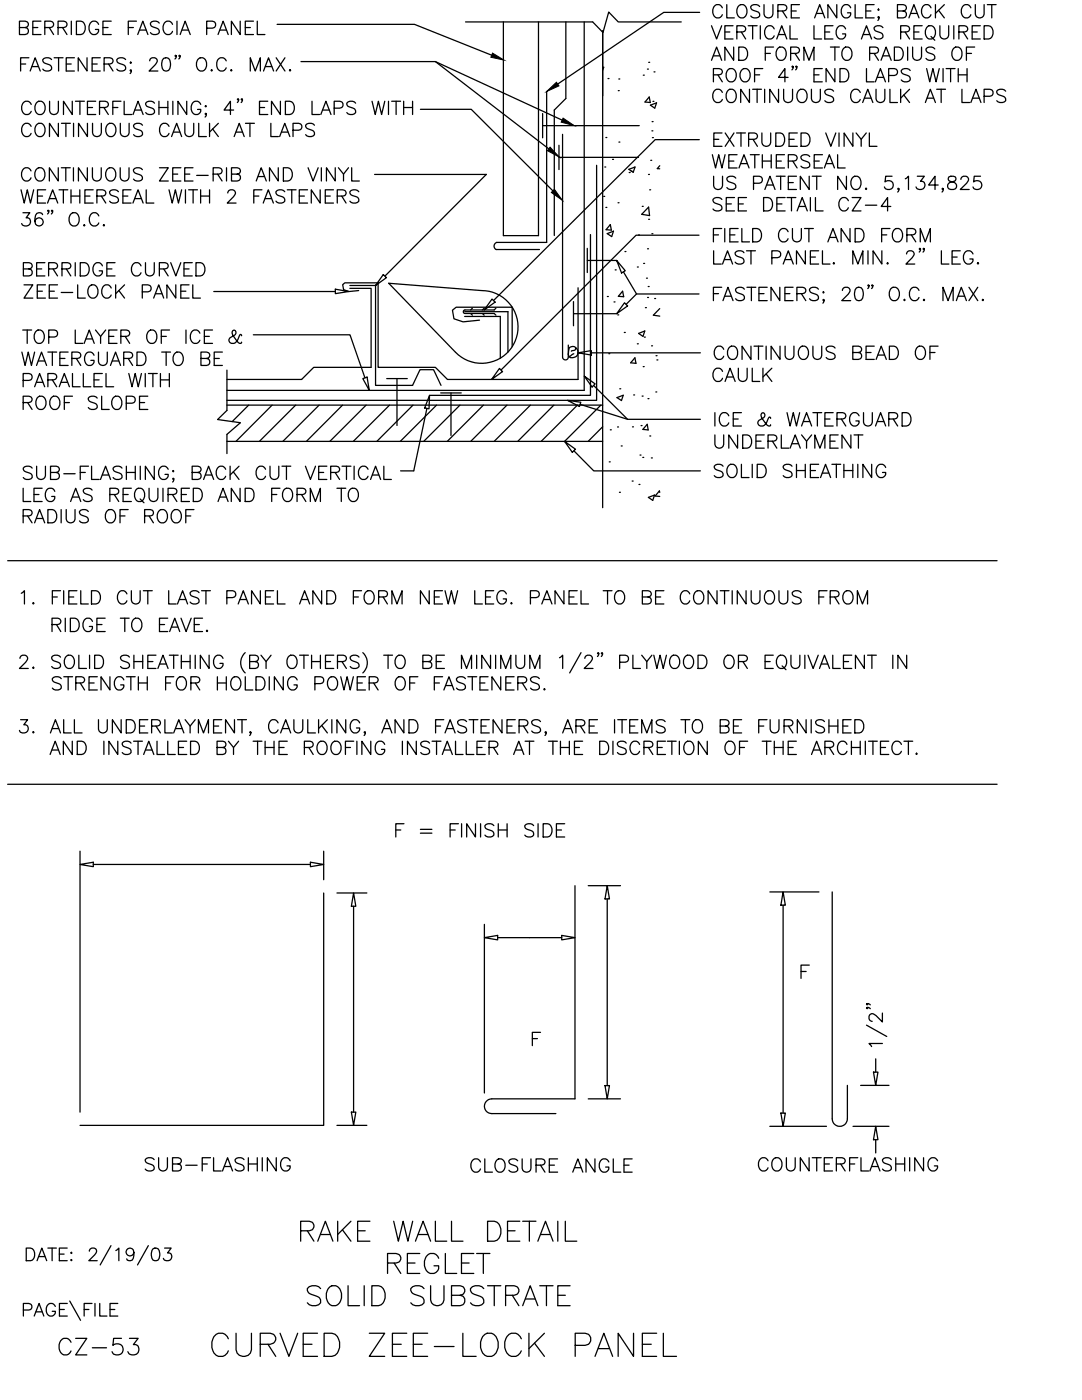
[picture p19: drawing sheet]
<svg xmlns="http://www.w3.org/2000/svg" width="216mm" height="279mm" viewBox="0 0 216 279" stroke-linecap="round" stroke-linejoin="round" font-family="sans-serif">
<defs><g id="words">
<text font-size="8.4" x="40.9" y="272">CURVED ZEE-LOCK PANEL</text>
<text font-size="7.9" x="58.9" y="249.1">RAKE WALL DETAIL</text>
<g font-size="7.5">
<text x="177.8" y="210.3" transform="rotate(-90 177.8 210.3)">1/2&quot;</text>
<text x="76.2" y="255.4">REGLET</text>
<text x="60" y="261.8">SOLID SUBSTRATE</text>
</g>
<g font-size="6.6">
<text x="141.1" y="5.3">CLOSURE ANGLE; BACK CUT</text>
<text x="141.1" y="17.6">ROOF 4&quot; END LAPS WITH</text>
<text x="141.1" y="39.5">US PATENT NO. 5,134,825</text>
<text x="3.5" y="97.4">SUB-FLASHING; BACK CUT VERTICAL</text>
<text x="2.8" y="148.2">3. ALL UNDERLAYMENT, CAULKING, AND FASTENERS, ARE ITEMS TO BE FURNISHED</text>
<text x="10.6" y="271.6">CZ-53</text>
</g>
<g font-size="6.2">
<text x="2.8" y="8.1">BERRIDGE FASCIA PANEL</text>
<text x="140.8" y="9.2">VERTICAL LEG AS REQUIRED</text>
<text x="140.8" y="13.4">AND FORM TO RADIUS OF</text>
<text x="3.2" y="28.6">CONTINUOUS CAULK AT LAPS</text>
<text x="140.8" y="34.9">WEATHERSEAL</text>
<text x="3.2" y="37.4">CONTINUOUS ZEE-RIB AND VINYL</text>
<text x="141.1" y="43.4">SEE DETAIL CZ-4</text>
<text x="3.5" y="56.4">BERRIDGE CURVED</text>
<text x="3.2" y="69.8">TOP LAYER OF ICE &amp;</text>
<text x="141.5" y="73">CONTINUOUS BEAD OF</text>
<text x="3.5" y="101.6">LEG AS REQUIRED AND FORM TO</text>
<text x="141.5" y="96.7">SOLID SHEATHING</text>
<text x="9.2" y="127.4">RIDGE TO EAVE.</text>
<text x="9.2" y="139">STRENGTH FOR HOLDING POWER OF FASTENERS.</text>
<text x="77.6" y="168.3">F = FINISH SIDE</text>
<text x="27.9" y="234.9">SUB-FLASHING</text>
<text x="92.8" y="235.3">CLOSURE ANGLE</text>
<text x="150.3" y="234.9">COUNTERFLASHING</text>
</g>
<g font-size="5.7">
<text x="141.1" y="21.5">CONTINUOUS CAULK AT LAPS</text>
<text x="141.1" y="30.3">EXTRUDED VINYL</text>
<text x="2.8" y="41.6">WEATHERSEAL WITH 2 FASTENERS</text>
<text x="141.1" y="49.4">FIELD CUT AND FORM</text>
<text x="3.5" y="60.7">ZEE-LOCK PANEL</text>
<text x="3.2" y="74.1">WATERGUARD TO BE</text>
<text x="141.1" y="77.3">CAULK</text>
<text x="3.5" y="82.9">ROOF SLOPE</text>
<text x="3.5" y="78.3">PARALLEL WITH</text>
<text x="141.5" y="86.1">ICE &amp; WATERGUARD</text>
<text x="141.5" y="90.7">UNDERLAYMENT</text>
<text x="3.5" y="105.5">RADIUS OF ROOF</text>
<text x="3.2" y="121.7">1. FIELD CUT LAST PANEL AND FORM NEW LEG. PANEL TO BE CONTINUOUS FROM</text>
<text x="8.8" y="151.7">AND INSTALLED BY THE ROOFING INSTALLER AT THE DISCRETION OF THE ARCHITECT.</text>
</g>
</g></defs>
<!-- layer: BORDER -->
<g fill="none" stroke="#000" stroke-width=".25">
<path d="M1.5 111.9h197.5M1.5 156.5h197.5M5.2 249.1h.9a1.35 1.35 0 0 1 .8 1.2 1.35 1.35 0 0 1-.8 1.3h-.9zM7.4 251.6l.9-2.5 1 2.5M7.8 250.8h1.2M9.6 249.1h1.6M10.4 249.1v2.5M11.8 250.3h1M13.4 249.1h-1.6v2.5h1.6M13.9 259.6l2.2 3.9M14.2 249.9l.2 .2-.2 .1-.1-.1zM14.2 251.4l.2 .1-.2 .1-.1-.1z"/>
<path d="M17.8 249.7l.3-.5 .7-.1a.62 .62 0 0 1 .4 1l-1.5 1.5h1.7M22.1 248.6l-2.1 3.8M23.1 249.6l.6-.5v2.5M26.7 249.9a.79 .79 0 0 1-1.1 .7 .79 .79 0 0 1-.3-1.2 .79 .79 0 0 1 1.3 0 2.28 2.28 0 0 1-.2 2.1 .76 .76 0 0 1-1.1-.3M29.6 248.6l-2.2 3.8M30.6 249.2a.81 .81 0 0 1 1.2 .4 2.07 2.07 0 0 1-.3 1.9 .85 .85 0 0 1-1.2-.4 2.06 2.06 0 0 1 .3-1.9zM32.8 249.1h1.3l-.7 1a.8 .8 0 0 1 .9 .9 .8 .8 0 0 1-1.1 .6l-.4-.1-.2-.4M4.7 261.4h1a.66 .66 0 0 0 .7-.6 .66 .66 0 0 0-.7-.7h-1v2.6M6.8 262.7l1-2.6 .9 2.6M7.2 261.8h1.2M11 260.7a.93 .93 0 0 0-1-.6 .93 .93 0 0 0-.8 1 1.1 1.1 0 0 0 .3 1.2 1.1 1.1 0 0 0 1.2 .2l.3-.4v-.4h-.6M11.9 261.3h.9"/>
<path d="M13.4 260.1h-1.5v2.6h1.5M16.8 261.3h.9M18.4 260.1h-1.6v2.6M19 260.1v2.6M19.9 260.1v2.6h1.4M22 261.3h.9M23.5 260.1h-1.5v2.6h1.5"/>
</g>
<!-- layer: CMP-FLSH -->
<g fill="none" stroke="#000" stroke-width=".25">
<path d="M100.4 4.4v42.6h7v-42.6M109.1 18.3v30.1h-10M112.9 4.4v15.3M116.6 4.4v73.5h-71.3M108.3 22.7v4.8M108.3 25.1h19.3M110.6 22v25M111.5 29v4.8M111.5 31.4h15.9M112.3 26.8v44.5a.57 .57 0 0 0 .5 .5 .57 .57 0 0 0 .6-.5v-2.4M119 33v46.9h-73.7M69.8 57.5h4.2v15.8h-11.4l-2.4 2.4h-14.9"/>
<path d="M69.8 57h5.1v19.9h7.4l1.5-3.1h2.7l1.5 3.1M99 49.8h8.6M115.3 57.4v18.3h-26l-2.4-2.4h-11.5v-16.9h-6.6l-.4 .4 .2 1 1 .4 2-.2M117.2 49.6v4.8M117.2 52h5.8M117.8 46.8v32.1h-32.1M77.2 75.6h4.1M79.2 75.6v9.3M87.9 78.4h4.1M90 78.4v8.5M92.7 63.2h7.1v8.3M92.7 62.2h8.7v8.1"/>
<path d="M93.9 62.6l.4 .3M94.3 61.5l-.4 .4M95.7 63.9l-3.3 .3-1.8-.6-.3-1.7 .7-.6h11.2v7.9M96.3 62.6l.3 .3M96.6 61.5l-.3 .4M99 61.5l-.4 .4h-5.8a.35 .35 0 0 0-.4 .3 .35 .35 0 0 0 .4 .4h5.8l.4 .3M113.6 69.4a1.08 1.08 0 0 1 1.5 .2 1.08 1.08 0 0 1-.1 1.4 1.08 1.08 0 0 1-1.5 .1l-.1-.4zM114.4 60.2v4.8M114.4 62.6h8.6M114.5 70.6l-.8 .6M114.9 69.4l-.2 .5-.7 .2M64.6 178.2v46.4h-48.6"/>
<path d="M114.7 176.8v42.5h-16.6a1.47 1.47 0 0 0-1.4 1.5 1.47 1.47 0 0 0 1.4 1.4h12.8M166.1 178v45.3a1.51 1.51 0 0 0 1.5 1.5 1.51 1.51 0 0 0 1.5-1.5v-6.7"/>
</g>
<!-- layer: STRCTR -->
<g fill="none" stroke="#000" stroke-width=".25">
<path d="M92.9 4.4h25.4l2 2.1 1.2-4.1 1.9 2h12.5M120.3 6.1v95.2M120.3 13.5l.2-.1-.2 .6M121.3 15.7h.1M123.4 18.1h.1M123.5 15.8h.1M128.4 15h.1M129.2 13.8h.1M129.4 12.4h.1M129.5 19.4l.3 1.1-1.1-.1zM130.5 14.3h.1M120.5 39.2h.1"/>
<path d="M120.7 33.3h.1M120.9 27.4h.1M122.2 31.8h.1M123.5 28.4h.1M125.5 33.8l1.2-.5-.3 1.1zM125.5 34.4h.1M125.9 34.2h.1M129.4 34.8h.1M129.6 37.9h.1M129.8 21l1.2-.5-.4 1.1zM129.8 32h.1M130.1 26.1h.1"/>
<path d="M130.1 24.3h.1M130.2 27.5h.1M130.3 20.2h.1M131.6 33.1l-.4 .5 .4 .1M77.6 56.5l18.5 1.5a7.3 7.3 0 0 1 6.7 10.1 7.3 7.3 0 0 1-11.9 2.2zM120.9 41.4h.1M121.2 46.6l1.2-.5-.3 1.1zM121.2 59.2h.1M121.8 44.8l.2 1.1-1.1-.1zM122.8 53.9h.1M123.3 40.5h.1M124.2 58.1l.2 1.1-1-.1z"/>
<path d="M124.7 50.2h.1M127.2 53.3h.1M127.4 46.9h.1M128.2 41.2h.1M128.4 52.6h.1M129 55.5h.1M129.2 49.6h.1M129.2 59.4h.1M129.3 57.2h.1M129.4 43.8h.1M129.4 41.3l.2 1.7-1.6-.2zM130.1 46.6h.1"/>
<path d="M130.6 59.6h.1M45.3 73.9v8l-1.9 1.8 4.6 .7-2.7 2.3v3.8M121.5 70.6h.1M122.5 60.3h.1M123.1 79.3l1.3-.4-.4 1zM123.3 62.8h.1M123.7 77.6h.1M124.6 66.4h.1M126.4 78.8h.1M126.7 71.4l.2 1.1-1.1-.1zM127.2 68.6h.1M127.4 66.5l1.3-.4-.4 1z"/>
<path d="M128.1 79.1h.1M128.3 73.2h.1M128.6 67.3h.1M128.8 61.4h.1M129.3 79.6h.1M130 69h.1M130.9 78.2h.1M130.9 71h.1M131.1 71.8h.1M131.6 61.6l-1.2 1.3 1.2 .2M45.3 80.8h75M45.3 88.1h75"/>
<path d="M49.6 80.8l-3.3 3.3M54.3 80.8l-7.2 7.3M59 80.8l-7.2 7.3M63.7 80.8l-7.3 7.3M68.4 80.8l-7.3 7.3M73.1 80.8l-7.3 7.3M77.7 80.8l-7.2 7.3M82.4 80.8l-7.2 7.3M87.1 80.8l-7.2 7.3M91.8 80.8l-7.3 7.3M96.5 80.8l-7.3 7.3M101.2 80.8l-7.3 7.3"/>
<path d="M105.8 80.8l-7.2 7.3M110.5 80.8l-7.2 7.3M115.2 80.8l-7.2 7.3M119.9 80.8l-7.2 7.3M120.3 85.2l-2.9 2.9M121.6 92.2h.1M121.8 85.8h.1M123.2 85.2h.1M123.6 98.2h.1M124 89h.1M126.1 96h.1M126.2 85.2h.1"/>
<path d="M127.5 96.7h.1M127.7 90.8h.1M127.9 84.9h.1M128.3 91.3h.1M129.1 84.7l.2 1.1-1-.1zM129.4 99.3l1.2-.5-.4 1.1zM129.7 87h.1M130 91.4h.1M131.6 98.3v-.3l-.9 1 .9 .1"/>
</g>
<!-- layer: DIM-TXT -->
<g fill="none" stroke="#000" stroke-width=".25">
<path d="M4.1 12.8h1M5.8 11.5h-1.7v2.7M6 14.2l1-2.7 1 2.7M6.4 13.3h1.2M10.3 11.9a1.18 1.18 0 0 0-1.8 0 .68 .68 0 0 0 .5 .8l.8 .2a.66 .66 0 0 1 .2 1.1 1.2 1.2 0 0 1-1.5-.2M10.8 11.5h1.8M11.7 11.5v2.7M13.2 12.8h1M14.8 11.5h-1.6v2.7h1.6M17.4 11.5v2.7l-1.8-2.7v2.7M18.4 12.8h1M20 11.5h-1.6v2.7h1.6"/>
<path d="M20.8 12.8l1.5-.1a.6 .6 0 0 0 0-1l-1.5-.2v2.7M21.7 12.8l.8 1.4M25.1 11.9a1.19 1.19 0 0 0-1.8 0 .64 .64 0 0 0 .5 .8l.8 .2a.65 .65 0 0 1 .4 .5 .65 .65 0 0 1-.2 .6 1.19 1.19 0 0 1-1.5-.2M26.1 12.4l.1 .1-.1 .2-.1-.2zM26.2 14l-.1 .2-.1-.2 .1-.1a.49 .49 0 0 1-.1 .8M29.9 12.1l.2-.4a.88 .88 0 0 1 1.1 .1 .83 .83 0 0 1-.2 1.1l-1.3 1.3h1.8M32.6 11.7a.85 .85 0 0 1 1.3 .3 2.2 2.2 0 0 1-.3 2 .85 .85 0 0 1-1.2-.3 2.15 2.15 0 0 1 .2-2zM35.2 11.1l-.2 .2-.1-.2 .1-.1 .2 .1-.3 .7M35.9 11.1l-.1 .2-.1-.2 .1-.1 .1 .1-.2 .7M39.5 11.9a.98 .98 0 0 1 1.1-.3 .98 .98 0 0 1 .6 .9 1.16 1.16 0 0 1-.2 1.3 1.16 1.16 0 0 1-1.3 .2 1.65 1.65 0 0 1-.2-2.1zM42.2 13.9l.2 .1-.2 .2-.1-.2zM45.1 12.1a.97 .97 0 0 0-1.1-.6 .97 .97 0 0 0-.7 1 1.15 1.15 0 0 0 .2 1.3 1.15 1.15 0 0 0 1.3 .2l.3-.5"/>
<path d="M46.2 13.9l.1 .1-.1 .2-.2-.2zM47.6 19.8l-.1 .2-.1-.2 .1-.1a.49 .49 0 0 1-.1 .8M48.4 19.8l-.2 .2-.1-.2 .1-.1a.49 .49 0 0 1-.1 .8M49.9 14.2v-2.7l1 2.7 1.1-2.7v2.7M52.6 14.2l1-2.7 1 2.7M53 13.3h1.2M55.1 11.5l1.8 2.7M55.3 4.9h27.4l15.4 6.1M56.9 11.5l-1.8 2.7M57.9 13.9l.1 .1-.1 .2-.2-.2zM60.1 12.3h26.8l22.6 17.4M86.9 12.3l25.3 11.7"/>
<path d="M112.9 19.7l-2.3 2.3M139.6 2.5h-7.2l-21.1 14.3M6.2 20.8a.98 .98 0 0 0-1.1-.6 .98 .98 0 0 0-.8 1 1.16 1.16 0 0 0 .3 1.3 1.16 1.16 0 0 0 1.2 .2l.4-.5M7.5 20.3a1.22 1.22 0 0 1 1.4 .4 1.22 1.22 0 0 1 0 1.5 .98 .98 0 0 1-1.1 .7 .98 .98 0 0 1-.8-1.1 1.61 1.61 0 0 1 .5-1.5zM9.9 20.2v1.9a.89 .89 0 0 0 .9 .8 .89 .89 0 0 0 .8-.8v-1.9M14.4 20.2v2.7l-1.7-2.7v2.7M15.1 20.2h1.7M15.9 20.2v2.7M17.4 21.5h1.1M19.1 20.2h-1.7v2.7M19.9 21.5l1.5-.2a.59 .59 0 0 0 0-1l-1.5-.1v2.7M20.7 21.5l.9 1.4"/>
<path d="M22.5 21.5h1M24.1 20.2h-1.6v2.7M24.8 20.2v2.7h1.5M26.6 22.9l.9-2.7 1.1 2.7M30.8 20.6a1.14 1.14 0 0 0-1.7 0 .64 .64 0 0 0 .5 .7l.7 .3a.65 .65 0 0 1 .5 .5 .65 .65 0 0 1-.2 .6 1.2 1.2 0 0 1-1.5-.2M31.7 21.5h1.8M31.7 20.2v2.7M33.5 20.2v2.7M34.5 20.2v2.7M37.3 20.2v2.7l-1.8-2.7v2.7M40.1 20.8a.98 .98 0 0 0-1.2-.6 .98 .98 0 0 0-.8 1 1.16 1.16 0 0 0 .3 1.3 1.16 1.16 0 0 0 1.3 .2l.4-.5v-.4h-.7M40.9 21.2l.1-.1 .2 .1-.2 .1z"/>
<path d="M46.6 22h-1.9l1.3-1.8v2.7M51.8 21.5h1M53.4 20.2h-1.6v2.7M56 20.2v2.7l-1.8-2.7v2.7M56.9 20.2h.9a1.41 1.41 0 0 1 1 1.3 1.41 1.41 0 0 1-1 1.4h-.9zM62.3 20.2v2.7h1.5M64 22.9l1-2.7 1 2.7M64.4 22h1.3M66.7 21.6h1.1a.69 .69 0 0 0 .7-.7 .69 .69 0 0 0-.7-.7h-1.1v2.7M71 20.6a1.15 1.15 0 0 0-1.8 0 .64 .64 0 0 0 .5 .7l.7 .3a.65 .65 0 0 1 .5 .5 .65 .65 0 0 1-.2 .6 1.2 1.2 0 0 1-1.5-.2M74.2 20.2l.7 2.7 .6-2.7 .6 2.7 .7-2.7M74.7 34.8h22.3l-20.2 20.3"/>
<path d="M77.5 20.2v2.7M78.2 20.2h1.7M79 20.2v2.7M80.5 21.5h1.8M80.5 20.2v2.7M82.3 20.2v2.7M83.9 21.8h10.1l16.3 16.3M139.5 27.9h-8.8l-32.2 32.1M4.6 42.5h1.4l-.8 1a.84 .84 0 0 1 .9 .9 .84 .84 0 0 1-1.1 .7l-.4-.1-.3-.4M8.5 42.8a.79 .79 0 0 0-1.1-.2 2.03 2.03 0 0 0 0 2.4 .83 .83 0 0 0 1.2-.4 .83 .83 0 0 0-.6-1.1 .83 .83 0 0 0-1 .7M14.3 42.6a1 1 0 0 1 1.5 .9 1.15 1.15 0 0 1-.2 1.2 1.15 1.15 0 0 1-1.3 .3 1.59 1.59 0 0 1 0-2.4zM16.7 45l.1-.1 .1 .1-.1 .1z"/>
<path d="M19.7 43.1a.97 .97 0 0 0-1.1-.6 .97 .97 0 0 0-.8 1 1.15 1.15 0 0 0 .3 1.2 1.15 1.15 0 0 0 1.2 .3l.4-.5M20.6 45l.1-.1 .2 .1-.2 .1zM42.7 58.2h24.2M66.9 57.7l2.7 .5-2.7 .4zM76.5 54.8l.6 .6-2.2 1.6zM98.2 59.7l.6 .6-2.2 1.6zM99.1 48.4l-.2 .1a.78 .78 0 0 0 .1 1.3M123 52l1.8 2-.8 .5zM124.4 54.3l2.6 4.4M139.5 58.7h-12.5l-2.1 2M139.5 46.9h-12.6l-26.9 26.9M142.4 58.6h1"/>
<path d="M142.4 50.1v2.6h1.5M144 57.3h-1.6v2.7M144.2 52.7l1-2.6 1 2.6M144.6 51.8h1.2M144.6 59.1h1.3M148.4 50.4a1.14 1.14 0 0 0-1.7 0 .64 .64 0 0 0 .5 .8l.8 .2a.67 .67 0 0 1 .2 1.2 1.23 1.23 0 0 1-1.5-.3M148.5 57.7a1.15 1.15 0 0 0-1.7 0 .68 .68 0 0 0 .5 .8l.7 .2a.65 .65 0 0 1 .5 .5 .65 .65 0 0 1-.2 .7 1.2 1.2 0 0 1-1.5-.3M149 57.3h1.8M149.8 50.1v2.6M149.9 57.3v2.7M151.4 58.6h1M153.1 57.3h-1.7v2.7h1.7"/>
<path d="M154 51.4h1.1a.69 .69 0 0 0 .7-.7 .69 .69 0 0 0-.7-.6h-1.1v2.6M155.6 57.3v2.7l-1.8-2.7v2.7M156.3 52.7l1-2.6 1 2.6M156.6 58.6h1M156.7 51.8h1.2M158.2 57.3h-1.6v2.7h1.6M159 58.6l1.5-.1a.62 .62 0 0 0 0-1l-1.5-.2v2.7M159.9 58.6l.9 1.4M160.7 50.1v2.6l-1.8-2.6v2.6M163.3 57.7a1.17 1.17 0 0 0-1.8 0 .68 .68 0 0 0 .5 .8l.8 .2a.65 .65 0 0 1 .5 .5 .65 .65 0 0 1-.2 .7 1.23 1.23 0 0 1-1.6-.3M163.4 50.1h-1.7v2.6h1.7M164.1 50.1v2.6h1.5"/>
<path d="M164.3 58.2l.1 .1-.1 .2-.1-.2zM164.4 59.9l-.1 .1-.1-.1 .1-.2a.5 .5 0 0 1-.1 .8M166.4 52.4l.1 .2-.1 .1-.1-.1zM168.1 58l.2-.5 .8-.2a.65 .65 0 0 1 .4 1l-1.5 1.7h1.7M170.2 52.7v-2.6l1 2.6 1-2.6v2.6M170.9 57.5a.85 .85 0 0 1 1.2 .3 2.2 2.2 0 0 1-.2 2.1 .84 .84 0 0 1-1.3-.4 2.2 2.2 0 0 1 .3-2zM173.2 50.1v2.6M173.4 57l-.1 .1-.1-.1 .1-.2 .1 .2-.2 .6M174.2 57l-.2 .1-.1-.1 .1-.2 .2 .2-.3 .6M176 50.1v2.6l-1.8-2.6v2.6M177 52.6l.1-.2 .1 .2-.1 .1zM177.7 57.7a.98 .98 0 0 1 1.1-.3 .98 .98 0 0 1 .7 .9 1.17 1.17 0 0 1-.3 1.3 1.17 1.17 0 0 1-1.3 .3 1.72 1.72 0 0 1-.2-2.2z"/>
<path d="M180.3 59.9l.2-.2 .1 .2-.1 .1zM180.9 50.7l.3-.5 .7-.1a.64 .64 0 0 1 .4 .9l-1.5 1.7h1.7M183.4 58a.98 .98 0 0 0-1.1-.7 .98 .98 0 0 0-.8 1 1.17 1.17 0 0 0 .2 1.3 1.17 1.17 0 0 0 1.3 .3l.4-.5M184.2 59.9l.2-.2 .1 .2-.1 .1zM187.8 50.1v2.6h1.5M190 51.3h1M191.2 59.1h1.3M191.6 50.1h-1.6v2.6h1.6M193.3 57.3l1.8 2.7M194.1 50.7a.98 .98 0 0 0-1.1-.7 .98 .98 0 0 0-.8 1 1.17 1.17 0 0 0 .3 1.3 1.17 1.17 0 0 0 1.3 .3l.3-.5v-.4h-.6M195 52.6l.1-.2 .2 .2-.2 .1zM195.1 57.3l-1.8 2.7"/>
<path d="M196 59.9l.1-.2 .1 .2-.1 .1zM50.6 66.8h19.2l3 8.6M72.4 75.6l.8-.3 .5 2.6zM85.7 78.9l-.1 2.7-.9-.2zM99.7 73.5l.6 .7-2.2 1.5zM113.2 79.9l2.7 .4-.3 .8zM115.3 70.4l2.7-.4v.9zM116.6 75l2.2 1.6-.7 .6zM118 70.4h21.7M118.5 76.9l6.7 6.8h14.5M124.6 60.4l.6 .7-2.2 1.5zM144.3 60l1-2.7 1 2.7"/>
<path d="M188.2 60v-2.7l1 2.7 1-2.7v2.7M190.8 60l1-2.7 1 2.7M85.2 81.5l-2.6 12.5h-2.7M112.7 88.1l2.1 1.6-.6 .6zM114.5 90l4 4h21.2M115.8 80.7l9.4 3M4 131.4l.2-.5 .8-.1a.65 .65 0 0 1 .4 1l-1.5 1.6h1.7M6.5 133.3l.2-.1 .1 .1-.1 .1zM12.1 131.1a1.15 1.15 0 0 0-1.8 0 .69 .69 0 0 0 .5 .8l.8 .3a.63 .63 0 0 1 .5 .4 .63 .63 0 0 1-.3 .7 1.19 1.19 0 0 1-1.5-.3M13.1 131.1a.97 .97 0 0 1 1.1-.3 .97 .97 0 0 1 .6 1 1.15 1.15 0 0 1-.2 1.2 1.15 1.15 0 0 1-1.3 .3 1.63 1.63 0 0 1-.2-2.2zM15.7 130.8v2.6h1.6M17.9 130.8v2.6"/>
<path d="M18.9 130.8h.9a1.42 1.42 0 0 1 .9 1.3 1.42 1.42 0 0 1-.9 1.3h-.9zM25.8 131.1a1.17 1.17 0 0 0-1.7 0 .68 .68 0 0 0 .5 .8l.7 .3a.63 .63 0 0 1 .5 .4 .63 .63 0 0 1-.2 .7 1.23 1.23 0 0 1-1.5-.3M26.7 130.8v2.6M28.5 130.8v2.6M31.1 130.8h-1.6v2.6M31.5 133.4l1-2.6 1 2.6M33.8 130.8h1.7M34.7 130.8v2.6M36.2 130.8v2.6M37.9 130.8v2.6M39 130.8v2.6M41.7 130.8v2.6l-1.7-2.6v2.6"/>
<path d="M44.5 131.4a.97 .97 0 0 0-1.1-.6 .97 .97 0 0 0-.8 1 1.15 1.15 0 0 0 .3 1.2 1.15 1.15 0 0 0 1.2 .3l.4-.5v-.4h-.6M48.9 130.3a2.72 2.72 0 0 0 0 4M49.8 132l1.5-.1a.62 .62 0 0 0 0-1l-1.5-.1v2.6h1.1a.69 .69 0 0 0 .7-.7 .69 .69 0 0 0-.7-.7M52.1 130.8l1 1.2v1.4M54.1 130.8l-1 1.2M57.5 131.1a.98 .98 0 0 1 1.1-.3 .98 .98 0 0 1 .7 1 1.16 1.16 0 0 1-.3 1.2 1.16 1.16 0 0 1-1.3 .3 1.7 1.7 0 0 1-.2-2.2zM59.8 130.8h1.7M60.6 130.8v2.6M62.2 130.8v2.6M63.9 130.8v2.6M66.6 130.8h-1.7v2.6M67.3 132l1.6-.1a.62 .62 0 0 0 0-1l-1.6-.1v2.6"/>
<path d="M71.6 131.1a1.15 1.15 0 0 0-1.7 0 .68 .68 0 0 0 .5 .8l.7 .3a.63 .63 0 0 1 .5 .4 .63 .63 0 0 1-.2 .7 1.2 1.2 0 0 1-1.5-.3M72.4 130.3a2.72 2.72 0 0 1 0 4M76.6 130.8h1.7M77.4 130.8v2.6M79.3 130.9a1 1 0 0 1 1.5 .9 1.15 1.15 0 0 1-.2 1.2 1.15 1.15 0 0 1-1.3 .3 1.6 1.6 0 0 1 0-2.4zM84.4 132l1.5-.1a.62 .62 0 0 0 0-1l-1.5-.1v2.6h1.1a.69 .69 0 0 0 .7-.7 .69 .69 0 0 0-.7-.7M88.7 130.8h-1.7v2.6M92.1 133.4v-2.6l1 2.6 1-2.6v2.6M95.1 130.8v2.6M97.9 130.8v2.6l-1.8-2.6v2.6M98.9 130.8v2.6M99.9 133.4v-2.6l1 2.6 1-2.6v2.6"/>
<path d="M102.9 130.8v1.8a.89 .89 0 0 0 .9 .8 .89 .89 0 0 0 .9-.8v-1.8M105.7 133.4v-2.6l1 2.6 1-2.6v2.6M111.6 131.3l.7-.5v2.6M115.9 130.3l-2.2 4M116.7 131.4l.3-.5 .7-.1a.65 .65 0 0 1 .4 1l-1.5 1.6h1.7M119.5 130.4l-.2 .1-.1-.1 .1-.1a.49 .49 0 0 1-.1 .7M120.2 130.4l-.1 .1-.1-.1 .1-.1a.49 .49 0 0 1-.1 .7M123.6 132.2h1.2a.7 .7 0 0 0 .6-.7 .7 .7 0 0 0-.6-.7h-1.2v2.6M126.3 130.8v2.6h1.5M128 130.8l1.1 1.2v1.4M130.1 130.8l-1 1.2M130.5 130.8l.6 2.6 .6-2.6 .6 2.6 .7-2.6"/>
<path d="M134.1 130.9a1.22 1.22 0 0 1 1.4 .4 1.22 1.22 0 0 1 0 1.5 .97 .97 0 0 1-1.1 .6 .97 .97 0 0 1-.8-1 1.68 1.68 0 0 1 .5-1.5zM136.6 131.1a.97 .97 0 0 1 1.2-.3 .97 .97 0 0 1 .6 1 1.15 1.15 0 0 1-.3 1.2 1.15 1.15 0 0 1-1.2 .3 1.63 1.63 0 0 1-.3-2.2zM139.3 130.8h.9a1.42 1.42 0 0 1 .9 1.3 1.42 1.42 0 0 1-.9 1.3h-.9zM144.7 131.1a.98 .98 0 0 1 1.1-.3 .98 .98 0 0 1 .7 1 1.16 1.16 0 0 1-.3 1.2 1.16 1.16 0 0 1-1.2 .3 1.63 1.63 0 0 1-.3-2.2zM147.3 132l1.6-.1a.62 .62 0 0 0 0-1l-1.6-.1v2.6M148.2 132l.9 1.4M152.7 132h1M154.3 130.8h-1.6v2.6h1.6M155.2 131.1a.98 .98 0 0 1 1.1-.3 .98 .98 0 0 1 .7 1 1.16 1.16 0 0 1-.3 1.2 1.16 1.16 0 0 1-1.3 .3 1.63 1.63 0 0 1-.2-2.2zM156.1 132.9l.7 .8M157.8 130.8v1.8a.9 .9 0 0 0 .9 .8 .9 .9 0 0 0 .9-.8v-1.8M160.6 130.8v2.6"/>
<path d="M161.2 130.8l1 2.6 1.1-2.6M163.5 133.4l1-2.6 1 2.6M163.9 132.5h1.2M166.2 130.8v2.6h1.5M168.3 132h1M170 130.8h-1.7v2.6h1.7M172.5 130.8v2.6l-1.8-2.6v2.6M173.1 130.8h1.8M174 130.8v2.6M178.1 130.8v2.6M180.9 130.8v2.6l-1.7-2.6v2.6M16 172.5l2.6-.4v.9z"/>
<path d="M16 169.9v52M18.6 172.5h43.3M61.9 172.1l2.7 .4-2.7 .5zM64.6 169.9v5.7M67.2 178.2h6M70.6 178.2l.4 2.7h-.9zM117.4 176.8h6.4M121.2 176.8l.4 2.6h-.9zM121.2 179.4v37.3M153.6 178h9.8M156.3 178l.4 2.7h-.9zM70.6 180.9v41"/>
<path d="M96.7 187.1l2.6-.4v.9zM96.7 184.5v33.6M99.3 187.1h12.8M112.1 186.7l2.6 .4-2.6 .5zM156.3 180.7v41.4M159.8 193.9h1.1M161.5 192.6h-1.7v2.7M106.2 207.3h1M107.9 206h-1.7v2.7M117.4 219.3h6.4M120.7 216.7h.9l-.4 2.6zM171.7 216.6h5.7"/>
<path d="M174.3 214h.9l-.5 2.6zM174.7 211.3v2.7M67.2 224.6h6M70.1 221.9h.9l-.4 2.7zM153.6 224.8h11.3M155.8 222.1h.9l-.4 2.7zM170.2 224.8h7.2M174.7 224.8l.5 2.6h-.9zM174.7 227.4v2.7"/>
</g>
<path d="M98.3 10.6l2.3 1.4-2.7-.6zM109.1 18.3l1.9-1.9 .5 .7zM109.8 29.4l1.8 1.9-2.4-1.2zM110.6 37.8l1.6 2.2-2.2-1.6zM112.4 23.6l2.2 1.5-2.6-.7z" fill="#000" stroke="#000" stroke-width=".2"/>
<use href="#words"/>
</svg>
